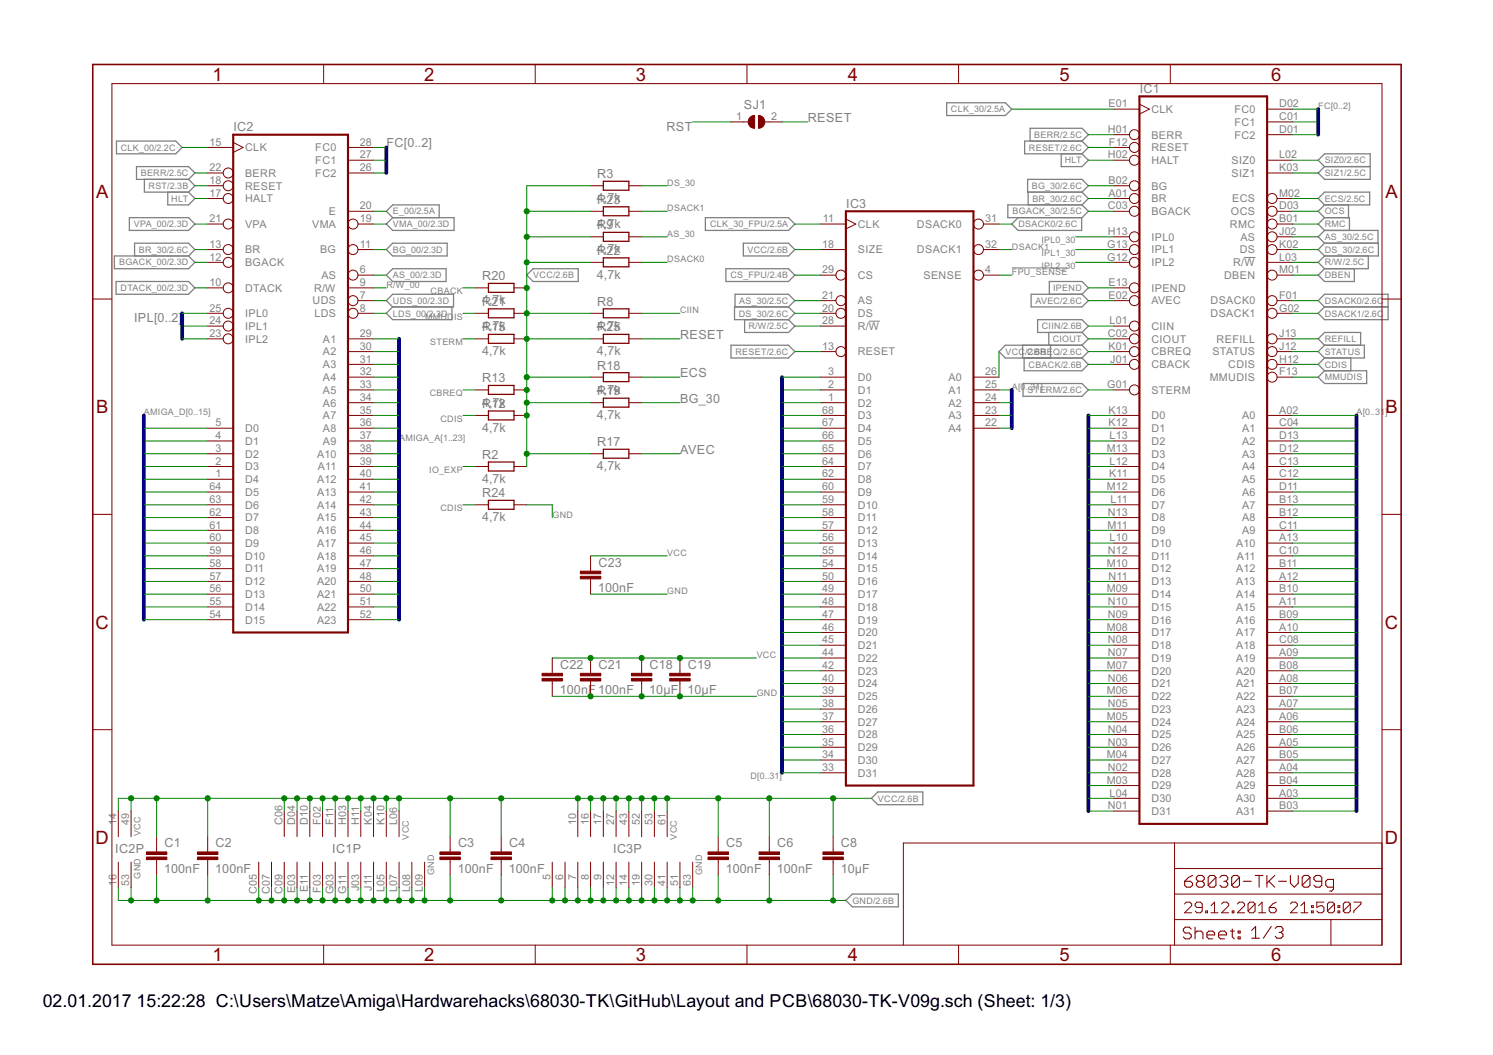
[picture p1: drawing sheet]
<svg xmlns="http://www.w3.org/2000/svg" width="297mm" height="210mm" viewBox="0 0 297 210" stroke-linecap="round" stroke-linejoin="round" font-family="sans-serif">
<defs><g id="words">
<g font-size="4.1" fill="#800000">
<text x="42.3" y="16">1</text>
<text x="84.4" y="16">2</text>
<text x="126.5" y="16">3</text>
<text x="168.6" y="16">4</text>
<text x="210.8" y="16">5</text>
<text x="252.9" y="16">6</text>
<text x="19.1" y="39.4">A</text>
<text x="275.6" y="39.4">A</text>
<text x="19.1" y="82.2">B</text>
<text x="275.6" y="82.2">B</text>
<text x="19" y="125.1">C</text>
<text x="275.5" y="125.1">C</text>
<text x="19" y="167.9">D</text>
<text x="275.5" y="167.9">D</text>
<text x="42.3" y="191.2">1</text>
<text x="84.4" y="191.2">2</text>
<text x="126.5" y="191.2">3</text>
<text x="168.6" y="191.2">4</text>
<text x="210.8" y="191.2">5</text>
<text x="252.9" y="191.2">6</text>
</g>
<g font-size="4">
<text x="8.5" y="200.4">02.01.2017</text>
<text x="27.2" y="200.4">15:22:28 C:\Users\Matze\Amiga\Hardwarehacks\68030-TK\GitHub\Layout and PCB\68030-TK-V09g.sch (Sheet: 1/3)</text>
</g>
<g font-size="2.8" fill="#808080">
<text x="148" y="21.7">SJ1</text>
<text x="226.7" y="18.5">IC1</text>
<text x="46.4" y="26.2">IC2</text>
<text x="76.9" y="29.3">FC[0..2]</text>
<text x="132.6" y="26">RST</text>
<text x="160.7" y="24.3">RESET</text>
<text x="118.8" y="35.5">R3</text>
<text x="118.8" y="40.3">4,7k</text>
<text x="118.8" y="40.5">R23</text>
<text x="168.3" y="41.4">IC3</text>
<text x="118.8" y="45.3">4,7k</text>
<text x="118.8" y="45.6">R9</text>
<text x="118.8" y="50.4">4,7k</text>
<text x="118.8" y="50.7">R22</text>
<text x="96" y="55.8">R20</text>
<text x="118.8" y="55.5">4,7k</text>
<text x="26.7" y="64.1">IPL[0..2]</text>
<text x="95.9" y="60.6">4,7k</text>
<text x="95.9" y="65.6">4,7k</text>
<text x="96" y="65.9">R15</text>
<text x="96" y="60.8">R21</text>
<text x="118.8" y="65.6">4,7k</text>
<text x="118.8" y="60.8">R8</text>
<text x="118.8" y="65.9">R25</text>
<text x="95.9" y="70.7">4,7k</text>
<text x="118.8" y="70.7">4,7k</text>
<text x="135.3" y="67.4">RESET</text>
<text x="96" y="76.1">R13</text>
<text x="118.8" y="73.5">R18</text>
<text x="135.3" y="75">ECS</text>
<text x="95.9" y="80.9">4,7k</text>
<text x="96" y="81.2">R12</text>
<text x="118.8" y="78.3">4,7k</text>
<text x="118.8" y="83.4">4,7k</text>
<text x="118.8" y="78.6">R19</text>
<text x="135.3" y="80.1">BG_30</text>
<text x="95.9" y="86">4,7k</text>
<text x="118.8" y="88.8">R17</text>
<text x="96" y="91.3">R2</text>
<text x="118.8" y="93.6">4,7k</text>
<text x="135.3" y="90.3">AVEC</text>
<text x="95.9" y="96.1">4,7k</text>
<text x="96" y="98.9">R24</text>
<text x="95.9" y="103.7">4,7k</text>
<text x="119.1" y="112.8">C23</text>
<text x="119" y="117.8">100nF</text>
<text x="111.4" y="133.1">C22</text>
<text x="119.1" y="133.1">C21</text>
<text x="129.2" y="133.1">C18</text>
<text x="136.8" y="133.1">C19</text>
<text x="111.4" y="138.1">100nF100nF</text>
<text x="129.2" y="138.1">10µF</text>
<text x="136.8" y="138.1">10µF</text>
<text x="22.9" y="169.6">IC2P</text>
<text x="32.7" y="173.7">100nF</text>
<text x="32.7" y="168.6">C1</text>
<text x="42.8" y="173.7">100nF</text>
<text x="42.9" y="168.6">C2</text>
<text x="66.1" y="169.6">IC1P</text>
<text x="91.1" y="173.7">100nF</text>
<text x="91.1" y="168.6">C3</text>
<text x="101.2" y="173.7">100nF</text>
<text x="101.3" y="168.6">C4</text>
<text x="122" y="169.6">IC3P</text>
<text x="144.4" y="173.7">100nF</text>
<text x="144.5" y="168.6">C5</text>
<text x="154.6" y="173.7">100nF</text>
<text x="154.6" y="168.6">C6</text>
<text x="167.3" y="173.7">10µF</text>
<text x="167.3" y="168.6">C8</text>
</g>
<g font-size="2.4" fill="#808080">
<text x="146.4" y="23.9">1</text>
<text x="153.4" y="23.9">2</text>
<text x="220.5" y="21.4">E01</text>
<text x="229.1" y="22.5">CLK</text>
<text x="245.6" y="22.5">FC0</text>
<text x="254.5" y="21.4">D02</text>
<text x="254.5" y="23.9">C01</text>
<text x="41.7" y="29">15</text>
<text x="71.6" y="29">28</text>
<text x="220.4" y="26.4">H01</text>
<text x="220.6" y="29">F12</text>
<text x="229.1" y="27.6">BERR</text>
<text x="245.6" y="25">FC1</text>
<text x="245.6" y="27.6">FC2</text>
<text x="254.5" y="26.4">D01</text>
<text x="41.7" y="34.1">22</text>
<text x="48.8" y="30.1">CLK</text>
<text x="48.8" y="35.2">BERR</text>
<text x="62.7" y="30.1">FC0</text>
<text x="62.7" y="32.6">FC1</text>
<text x="62.7" y="35.2">FC2</text>
<text x="71.6" y="31.5">27</text>
<text x="71.6" y="34.1">26</text>
<text x="220.4" y="31.5">H02</text>
<text x="229.1" y="30.1">RESET</text>
<text x="229.1" y="32.6">HALT</text>
<text x="245" y="32.6">SIZ0</text>
<text x="245" y="35.2">SIZ1</text>
<text x="254.5" y="31.5">L02</text>
<text x="254.5" y="34.1">K03</text>
<text x="41.7" y="36.6">18</text>
<text x="41.7" y="39.1">17</text>
<text x="48.8" y="37.7">RESET</text>
<text x="48.8" y="40.3">HALT</text>
<text x="71.6" y="41.7">20</text>
<text x="220.4" y="41.7">C03</text>
<text x="220.5" y="39.1">A01</text>
<text x="220.5" y="36.6">B02</text>
<text x="229.1" y="40.3">BR</text>
<text x="229.1" y="37.7">BG</text>
<text x="245.2" y="40.3">ECS</text>
<text x="254.5" y="41.7">D03</text>
<text x="254.5" y="39.1">M02</text>
<text x="41.7" y="44.2">21</text>
<text x="48.8" y="45.3">VPA</text>
<text x="62.1" y="45.3">VMA</text>
<text x="65.4" y="42.8">E</text>
<text x="71.6" y="44.2">19</text>
<text x="163.7" y="44.2">11</text>
<text x="170.7" y="45.3">CLK</text>
<text x="182.4" y="45.3">DSACK0</text>
<text x="196" y="44.2">31</text>
<text x="220.4" y="46.8">H13</text>
<text x="229.1" y="42.8">BGACK</text>
<text x="229.1" y="47.9">IPL0</text>
<text x="244.7" y="45.3">RMC</text>
<text x="244.9" y="42.8">OCS</text>
<text x="246.8" y="47.9">AS</text>
<text x="254.5" y="44.2">B01</text>
<text x="254.5" y="46.8">J02</text>
<text x="41.7" y="49.3">13</text>
<text x="41.7" y="51.8">12</text>
<text x="48.8" y="50.4">BR</text>
<text x="48.8" y="53">BGACK</text>
<text x="63.7" y="50.4">BG</text>
<text x="71.6" y="49.3">11</text>
<text x="163.6" y="49.3">18</text>
<text x="170.7" y="50.4">SIZE</text>
<text x="182.4" y="50.4">DSACK1</text>
<text x="196" y="49.3">32</text>
<text x="220.3" y="49.3">G13</text>
<text x="220.3" y="51.8">G12</text>
<text x="229.1" y="50.4">IPL1</text>
<text x="229.1" y="53">IPL2</text>
<text x="245.3" y="53">R/W</text>
<text x="246.7" y="50.4">DS</text>
<text x="254.5" y="51.8">L03</text>
<text x="254.5" y="49.3">K02</text>
<text x="41.7" y="56.9">10</text>
<text x="48.8" y="58">DTACK</text>
<text x="62.5" y="58">R/W</text>
<text x="63.9" y="55.5">AS</text>
<text x="71.6" y="54.4">6</text>
<text x="71.6" y="56.9">9</text>
<text x="71.6" y="59.5">7</text>
<text x="163.6" y="59.5">21</text>
<text x="163.6" y="54.4">29</text>
<text x="170.7" y="55.5">CS</text>
<text x="183.7" y="55.5">SENSE</text>
<text x="196" y="54.4">4</text>
<text x="220.5" y="59.5">E02</text>
<text x="220.5" y="56.9">E13</text>
<text x="229.1" y="58">IPEND</text>
<text x="243.5" y="55.5">DBEN</text>
<text x="254.5" y="54.4">M01</text>
<text x="254.5" y="59.5">F01</text>
<text x="41.7" y="62">25</text>
<text x="41.7" y="64.5">24</text>
<text x="48.8" y="63.1">IPL0</text>
<text x="48.8" y="65.6">IPL1</text>
<text x="62.2" y="60.6">UDS</text>
<text x="62.5" y="63.1">LDS</text>
<text x="71.6" y="62">8</text>
<text x="163.6" y="64.5">28</text>
<text x="163.6" y="62">20</text>
<text x="170.7" y="65.6">R/W</text>
<text x="170.7" y="60.6">AS</text>
<text x="170.7" y="63.1">DS</text>
<text x="220.8" y="64.5">L01</text>
<text x="229.1" y="60.6">AVEC</text>
<text x="229.1" y="65.6">CIIN</text>
<text x="240.8" y="60.6">DSACK0</text>
<text x="240.8" y="63.1">DSACK1</text>
<text x="254.5" y="62">G02</text>
<text x="41.7" y="67.1">23</text>
<text x="48.8" y="68.2">IPL2</text>
<text x="64.3" y="68.2">A1</text>
<text x="64.3" y="70.7">A2</text>
<text x="71.6" y="67.1">29</text>
<text x="71.6" y="69.6">30</text>
<text x="163.6" y="69.6">13</text>
<text x="170.7" y="70.7">RESET</text>
<text x="220.4" y="67.1">C02</text>
<text x="220.5" y="69.6">K01</text>
<text x="229.1" y="68.2">CIOUT</text>
<text x="229.1" y="70.7">CBREQ</text>
<text x="241.2" y="70.7">STATUS</text>
<text x="242" y="68.2">REFILL</text>
<text x="254.5" y="67.1">J13</text>
<text x="254.5" y="69.6">J12</text>
<text x="64.3" y="73.3">A3</text>
<text x="64.3" y="75.8">A4</text>
<text x="71.6" y="72.1">31</text>
<text x="71.6" y="74.7">32</text>
<text x="71.6" y="77.2">33</text>
<text x="164.8" y="74.7">3</text>
<text x="164.8" y="77.2">2</text>
<text x="170.7" y="75.8">D0</text>
<text x="188.7" y="75.8">A0</text>
<text x="196" y="77.2">25</text>
<text x="196" y="74.7">26</text>
<text x="220.3" y="77.2">G01</text>
<text x="220.9" y="72.1">J01</text>
<text x="229.1" y="73.3">CBACK</text>
<text x="240.7" y="75.8">MMUDIS</text>
<text x="244.4" y="73.3">CDIS</text>
<text x="254.5" y="72.1">H12</text>
<text x="254.5" y="74.7">F13</text>
<text x="64.3" y="78.3">A5</text>
<text x="64.3" y="80.9">A6</text>
<text x="64.3" y="83.4">A7</text>
<text x="71.6" y="79.8">34</text>
<text x="71.6" y="82.3">35</text>
<text x="163.6" y="82.3">68</text>
<text x="164.8" y="79.8">1</text>
<text x="170.7" y="78.3">D1</text>
<text x="170.7" y="80.9">D2</text>
<text x="170.7" y="83.4">D3</text>
<text x="188.7" y="78.3">A1</text>
<text x="188.7" y="80.9">A2</text>
<text x="188.7" y="83.4">A3</text>
<text x="196" y="79.8">24</text>
<text x="196" y="82.3">23</text>
<text x="220.5" y="82.3">K13</text>
<text x="229.1" y="83.4">D0</text>
<text x="229.1" y="78.3">STERM</text>
<text x="247.1" y="83.4">A0</text>
<text x="254.5" y="82.3">A02</text>
<text x="42.9" y="84.8">5</text>
<text x="42.9" y="87.4">4</text>
<text x="42.9" y="89.9">3</text>
<text x="48.8" y="86">D0</text>
<text x="48.8" y="88.5">D1</text>
<text x="64.3" y="88.5">A9</text>
<text x="64.3" y="86">A8</text>
<text x="71.6" y="87.4">37</text>
<text x="71.6" y="84.8">36</text>
<text x="71.6" y="89.9">38</text>
<text x="163.6" y="84.8">67</text>
<text x="163.6" y="87.4">66</text>
<text x="163.6" y="89.9">65</text>
<text x="170.7" y="86">D4</text>
<text x="170.7" y="88.5">D5</text>
<text x="188.7" y="86">A4</text>
<text x="196" y="84.8">22</text>
<text x="220.2" y="89.9">M13</text>
<text x="220.5" y="84.8">K12</text>
<text x="220.8" y="87.4">L13</text>
<text x="229.1" y="86">D1</text>
<text x="229.1" y="88.5">D2</text>
<text x="247.1" y="86">A1</text>
<text x="247.1" y="88.5">A2</text>
<text x="254.5" y="84.8">C04</text>
<text x="254.5" y="87.4">D13</text>
<text x="254.5" y="89.9">D12</text>
<text x="42.9" y="92.5">2</text>
<text x="42.9" y="95">1</text>
<text x="48.8" y="91">D2</text>
<text x="48.8" y="93.6">D3</text>
<text x="63.1" y="91">A10</text>
<text x="63.2" y="93.6">A11</text>
<text x="71.6" y="92.5">39</text>
<text x="71.6" y="95">40</text>
<text x="163.6" y="92.5">64</text>
<text x="163.6" y="95">62</text>
<text x="170.7" y="91">D6</text>
<text x="170.7" y="93.6">D7</text>
<text x="220.7" y="95">K11</text>
<text x="220.8" y="92.5">L12</text>
<text x="229.1" y="91">D3</text>
<text x="229.1" y="93.6">D4</text>
<text x="247.1" y="91">A3</text>
<text x="247.1" y="93.6">A4</text>
<text x="254.5" y="92.5">C13</text>
<text x="254.5" y="95">C12</text>
<text x="41.7" y="97.5">64</text>
<text x="41.7" y="100.1">63</text>
<text x="48.8" y="96.1">D4</text>
<text x="48.8" y="98.7">D5</text>
<text x="48.8" y="101.2">D6</text>
<text x="63.1" y="96.1">A12</text>
<text x="63.1" y="98.7">A13</text>
<text x="63.1" y="101.2">A14</text>
<text x="71.6" y="97.5">41</text>
<text x="71.6" y="100.1">42</text>
<text x="163.6" y="97.5">60</text>
<text x="163.6" y="100.1">59</text>
<text x="170.7" y="96.1">D8</text>
<text x="170.7" y="98.7">D9</text>
<text x="170.7" y="101.2">D10</text>
<text x="220.2" y="97.5">M12</text>
<text x="220.9" y="100.1">L11</text>
<text x="229.1" y="96.1">D5</text>
<text x="229.1" y="98.7">D6</text>
<text x="229.1" y="101.2">D7</text>
<text x="247.1" y="96.1">A5</text>
<text x="247.1" y="98.7">A6</text>
<text x="247.1" y="101.2">A7</text>
<text x="254.5" y="97.5">D11</text>
<text x="254.5" y="100.1">B13</text>
<text x="41.7" y="102.6">62</text>
<text x="41.7" y="105.2">61</text>
<text x="41.7" y="107.7">60</text>
<text x="48.8" y="103.7">D7</text>
<text x="48.8" y="106.3">D8</text>
<text x="63.1" y="103.7">A15</text>
<text x="63.1" y="106.3">A16</text>
<text x="71.6" y="102.6">43</text>
<text x="71.6" y="105.2">44</text>
<text x="71.6" y="107.7">45</text>
<text x="163.6" y="102.6">58</text>
<text x="163.6" y="105.2">57</text>
<text x="163.6" y="107.7">56</text>
<text x="170.7" y="103.7">D11</text>
<text x="170.7" y="106.3">D12</text>
<text x="220.3" y="105.2">M11</text>
<text x="220.4" y="102.6">N13</text>
<text x="220.8" y="107.7">L10</text>
<text x="229.1" y="103.7">D8</text>
<text x="229.1" y="106.3">D9</text>
<text x="247.1" y="106.3">A9</text>
<text x="247.1" y="103.7">A8</text>
<text x="254.5" y="105.2">C11</text>
<text x="254.5" y="102.6">B12</text>
<text x="254.5" y="107.7">A13</text>
<text x="41.7" y="110.2">59</text>
<text x="41.7" y="112.8">58</text>
<text x="48.8" y="108.8">D9</text>
<text x="48.8" y="111.4">D10</text>
<text x="48.8" y="113.9">D11</text>
<text x="63.1" y="108.8">A17</text>
<text x="63.1" y="111.4">A18</text>
<text x="63.1" y="113.9">A19</text>
<text x="71.6" y="110.2">46</text>
<text x="71.6" y="112.8">47</text>
<text x="163.6" y="110.2">55</text>
<text x="163.6" y="112.8">54</text>
<text x="170.7" y="108.8">D13</text>
<text x="170.7" y="111.4">D14</text>
<text x="170.7" y="113.9">D15</text>
<text x="220.2" y="112.8">M10</text>
<text x="220.4" y="110.2">N12</text>
<text x="229.1" y="108.8">D10</text>
<text x="229.1" y="111.4">D11</text>
<text x="229.1" y="113.9">D12</text>
<text x="245.9" y="108.8">A10</text>
<text x="245.9" y="113.9">A12</text>
<text x="246.1" y="111.4">A11</text>
<text x="254.5" y="110.2">C10</text>
<text x="254.5" y="112.8">B11</text>
<text x="41.7" y="115.3">57</text>
<text x="41.7" y="117.9">56</text>
<text x="48.8" y="116.4">D12</text>
<text x="48.8" y="119">D13</text>
<text x="63.1" y="116.4">A20</text>
<text x="63.1" y="119">A21</text>
<text x="71.6" y="115.3">48</text>
<text x="71.6" y="117.9">50</text>
<text x="163.6" y="115.3">50</text>
<text x="163.6" y="117.9">49</text>
<text x="170.7" y="116.4">D16</text>
<text x="170.7" y="119">D17</text>
<text x="220.2" y="117.9">M09</text>
<text x="220.5" y="115.3">N11</text>
<text x="229.1" y="116.4">D13</text>
<text x="229.1" y="119">D14</text>
<text x="245.9" y="116.4">A13</text>
<text x="245.9" y="119">A14</text>
<text x="254.5" y="115.3">A12</text>
<text x="254.5" y="117.9">B10</text>
<text x="41.7" y="120.4">55</text>
<text x="41.7" y="122.9">54</text>
<text x="48.8" y="121.5">D14</text>
<text x="48.8" y="124.1">D15</text>
<text x="63.1" y="121.5">A22</text>
<text x="63.1" y="124.1">A23</text>
<text x="71.6" y="120.4">51</text>
<text x="71.6" y="122.9">52</text>
<text x="163.6" y="120.4">48</text>
<text x="163.6" y="122.9">47</text>
<text x="163.6" y="125.5">46</text>
<text x="170.7" y="121.5">D18</text>
<text x="170.7" y="124.1">D19</text>
<text x="220.2" y="125.5">M08</text>
<text x="220.4" y="120.4">N10</text>
<text x="220.4" y="122.9">N09</text>
<text x="229.1" y="121.5">D15</text>
<text x="229.1" y="124.1">D16</text>
<text x="245.9" y="121.5">A15</text>
<text x="245.9" y="124.1">A16</text>
<text x="254.5" y="120.4">A11</text>
<text x="254.5" y="122.9">B09</text>
<text x="254.5" y="125.5">A10</text>
<text x="163.6" y="128">45</text>
<text x="163.6" y="130.6">44</text>
<text x="170.7" y="126.6">D20</text>
<text x="170.7" y="129.1">D21</text>
<text x="170.7" y="131.7">D22</text>
<text x="220.4" y="128">N08</text>
<text x="220.4" y="130.6">N07</text>
<text x="229.1" y="126.6">D17</text>
<text x="229.1" y="129.1">D18</text>
<text x="229.1" y="131.7">D19</text>
<text x="245.9" y="126.6">A17</text>
<text x="245.9" y="129.1">A18</text>
<text x="245.9" y="131.7">A19</text>
<text x="254.5" y="128">C08</text>
<text x="254.5" y="130.6">A09</text>
<text x="163.6" y="133.1">42</text>
<text x="163.6" y="135.6">40</text>
<text x="170.7" y="134.2">D23</text>
<text x="170.7" y="136.7">D24</text>
<text x="220.2" y="133.1">M07</text>
<text x="220.4" y="135.6">N06</text>
<text x="229.1" y="134.2">D20</text>
<text x="229.1" y="136.7">D21</text>
<text x="245.9" y="134.2">A20</text>
<text x="245.9" y="136.7">A21</text>
<text x="254.5" y="133.1">B08</text>
<text x="254.5" y="135.6">A08</text>
<text x="163.6" y="138.2">39</text>
<text x="163.6" y="140.7">38</text>
<text x="163.6" y="143.2">37</text>
<text x="170.7" y="139.3">D25</text>
<text x="170.7" y="141.8">D26</text>
<text x="220.2" y="138.2">M06</text>
<text x="220.2" y="143.2">M05</text>
<text x="220.4" y="140.7">N05</text>
<text x="229.1" y="139.3">D22</text>
<text x="229.1" y="141.8">D23</text>
<text x="245.9" y="139.3">A22</text>
<text x="245.9" y="141.8">A23</text>
<text x="254.5" y="138.2">B07</text>
<text x="254.5" y="140.7">A07</text>
<text x="254.5" y="143.2">A06</text>
<text x="163.6" y="145.8">36</text>
<text x="163.6" y="148.3">35</text>
<text x="170.7" y="144.4">D27</text>
<text x="170.7" y="146.9">D28</text>
<text x="170.7" y="149.4">D29</text>
<text x="220.4" y="145.8">N04</text>
<text x="220.4" y="148.3">N03</text>
<text x="229.1" y="144.4">D24</text>
<text x="229.1" y="146.9">D25</text>
<text x="229.1" y="149.4">D26</text>
<text x="245.9" y="144.4">A24</text>
<text x="245.9" y="146.9">A25</text>
<text x="245.9" y="149.4">A26</text>
<text x="254.5" y="145.8">B06</text>
<text x="254.5" y="148.3">A05</text>
<text x="163.6" y="150.9">34</text>
<text x="163.6" y="153.4">33</text>
<text x="170.7" y="152">D30</text>
<text x="170.7" y="154.5">D31</text>
<text x="220.2" y="150.9">M04</text>
<text x="220.2" y="155.9">M03</text>
<text x="220.4" y="153.4">N02</text>
<text x="229.1" y="152">D27</text>
<text x="229.1" y="154.5">D28</text>
<text x="245.9" y="152">A27</text>
<text x="245.9" y="154.5">A28</text>
<text x="254.5" y="150.9">B05</text>
<text x="254.5" y="153.4">A04</text>
<text x="254.5" y="155.9">B04</text>
<text x="220.4" y="161">N01</text>
<text x="220.8" y="158.5">L04</text>
<text x="229.1" y="157.1">D29</text>
<text x="229.1" y="159.6">D30</text>
<text x="245.9" y="157.1">A29</text>
<text x="245.9" y="159.6">A30</text>
<text x="254.5" y="158.5">A03</text>
<text x="254.5" y="161">B03</text>
<text x="23.2" y="164.1" transform="rotate(-90 23.2 164.1)">14</text>
<text x="25.7" y="164.1" transform="rotate(-90 25.7 164.1)">49</text>
<text x="56.2" y="164.1" transform="rotate(-90 56.2 164.1)">C06</text>
<text x="58.7" y="164.1" transform="rotate(-90 58.7 164.1)">D04</text>
<text x="61.3" y="164.1" transform="rotate(-90 61.3 164.1)">D10</text>
<text x="63.8" y="164.1" transform="rotate(-90 63.8 164.1)">F02</text>
<text x="66.4" y="164.1" transform="rotate(-90 66.4 164.1)">F11</text>
<text x="68.9" y="164.1" transform="rotate(-90 68.9 164.1)">H03</text>
<text x="71.4" y="164.1" transform="rotate(-90 71.4 164.1)">H11</text>
<text x="74" y="164.1" transform="rotate(-90 74 164.1)">K04</text>
<text x="76.5" y="164.1" transform="rotate(-90 76.5 164.1)">K10</text>
<text x="79" y="164.1" transform="rotate(-90 79 164.1)">L06</text>
<text x="114.6" y="164.1" transform="rotate(-90 114.6 164.1)">10</text>
<text x="117.1" y="164.1" transform="rotate(-90 117.1 164.1)">16</text>
<text x="119.7" y="164.1" transform="rotate(-90 119.7 164.1)">17</text>
<text x="122.2" y="164.1" transform="rotate(-90 122.2 164.1)">27</text>
<text x="124.8" y="164.1" transform="rotate(-90 124.8 164.1)">43</text>
<text x="127.3" y="164.1" transform="rotate(-90 127.3 164.1)">52</text>
<text x="129.8" y="164.1" transform="rotate(-90 129.8 164.1)">53</text>
<text x="132.4" y="164.1" transform="rotate(-90 132.4 164.1)">61</text>
<text x="229.1" y="162.1">D31</text>
<text x="245.9" y="162.1">A31</text>
<text x="23.2" y="176.2" transform="rotate(-90 23.2 176.2)">16</text>
<text x="25.7" y="176.2" transform="rotate(-90 25.7 176.2)">53</text>
<text x="51.1" y="177.8" transform="rotate(-90 51.1 177.8)">C05</text>
<text x="53.7" y="177.8" transform="rotate(-90 53.7 177.8)">C07</text>
<text x="56.2" y="177.8" transform="rotate(-90 56.2 177.8)">C09</text>
<text x="58.7" y="177.7" transform="rotate(-90 58.7 177.7)">E03</text>
<text x="61.3" y="177.6" transform="rotate(-90 61.3 177.6)">E11</text>
<text x="63.8" y="177.6" transform="rotate(-90 63.8 177.6)">F03</text>
<text x="66.4" y="178" transform="rotate(-90 66.4 178)">G03</text>
<text x="68.9" y="177.8" transform="rotate(-90 68.9 177.8)">G11</text>
<text x="71.4" y="177.4" transform="rotate(-90 71.4 177.4)">J03</text>
<text x="74" y="177.2" transform="rotate(-90 74 177.2)">J11</text>
<text x="76.5" y="177.5" transform="rotate(-90 76.5 177.5)">L05</text>
<text x="79" y="177.5" transform="rotate(-90 79 177.5)">L07</text>
<text x="81.6" y="177.5" transform="rotate(-90 81.6 177.5)">L08</text>
<text x="84.1" y="177.5" transform="rotate(-90 84.1 177.5)">L09</text>
<text x="109.5" y="175.1" transform="rotate(-90 109.5 175.1)">5</text>
<text x="112.1" y="175.1" transform="rotate(-90 112.1 175.1)">6</text>
<text x="114.6" y="175.1" transform="rotate(-90 114.6 175.1)">7</text>
<text x="117.1" y="175.1" transform="rotate(-90 117.1 175.1)">8</text>
<text x="119.7" y="175.1" transform="rotate(-90 119.7 175.1)">9</text>
<text x="122.2" y="176.2" transform="rotate(-90 122.2 176.2)">12</text>
<text x="124.8" y="176.2" transform="rotate(-90 124.8 176.2)">14</text>
<text x="127.3" y="176.2" transform="rotate(-90 127.3 176.2)">19</text>
<text x="129.8" y="176.2" transform="rotate(-90 129.8 176.2)">30</text>
<text x="132.4" y="176.2" transform="rotate(-90 132.4 176.2)">41</text>
<text x="134.9" y="176.2" transform="rotate(-90 134.9 176.2)">51</text>
<text x="137.5" y="176.2" transform="rotate(-90 137.5 176.2)">63</text>
</g>
<g font-size="2" fill="#808080">
<text x="189.2" y="22.4">CLK_30/2.5A</text>
<text x="262.3" y="21.7">FC[0..2]</text>
<text x="24" y="30">CLK_00/2.2C</text>
<text x="204.7" y="30">RESET/2.6C</text>
<text x="205.8" y="27.4">BERR/2.5C</text>
<text x="28" y="35">BERR/2.5C</text>
<text x="211.9" y="32.5">HLT</text>
<text x="263.6" y="32.5">SIZ0/2.6C</text>
<text x="263.6" y="35">SIZ1/2.5C</text>
<text x="29.6" y="37.6">RST/2.3B</text>
<text x="34.1" y="40.1">HLT</text>
<text x="132.8" y="37">DS_30</text>
<text x="205.3" y="37.6">BG_30/2.6C</text>
<text x="205.4" y="40.1">BR_30/2.6C</text>
<text x="263.6" y="40.1">ECS/2.5C</text>
<text x="26.6" y="45.2">VPA_00/2.3D</text>
<text x="78.2" y="42.7">E_00/2.5A</text>
<text x="78.2" y="45.2">VMA_00/2.3D</text>
<text x="132.8" y="42">DSACK1</text>
<text x="132.8" y="47.1">AS_30</text>
<text x="141.3" y="45.2">CLK_30_FPU/2.5A</text>
<text x="201.5" y="42.7">BGACK_30/2.5C</text>
<text x="202.6" y="45.2">DSACK0/2.6C</text>
<text x="263.6" y="42.7">OCS</text>
<text x="263.6" y="45.2">RMC</text>
<text x="263.6" y="47.7">AS_30/2.5C</text>
<text x="23.7" y="52.8">BGACK_00/2.3D</text>
<text x="27.6" y="50.3">BR_30/2.6C</text>
<text x="78.2" y="50.3">BG_00/2.3D</text>
<text x="132.8" y="52.2">DSACK0</text>
<text x="148.7" y="50.3">VCC/2.6B</text>
<text x="201.3" y="49.6">DSACK1</text>
<text x="207.2" y="48.4">IPL0_30</text>
<text x="207.2" y="50.9">IPL1_30</text>
<text x="207.2" y="53.5">IPL2_30</text>
<text x="263.6" y="52.8">R/W/2.5C</text>
<text x="263.6" y="50.3">DS_30/2.6C</text>
<text x="24" y="57.9">DTACK_00/2.3D</text>
<text x="76.9" y="57.3">R/W_00</text>
<text x="78.2" y="55.4">AS_00/2.3D</text>
<text x="85.7" y="58.5">CBACK</text>
<text x="106.1" y="55.4">VCC/2.6B</text>
<text x="145.3" y="55.4">CS_FPU/2.4B</text>
<text x="201.3" y="54.7">FPU_SENSE</text>
<text x="209.5" y="57.9">IPEND</text>
<text x="263.6" y="55.4">DBEN</text>
<text x="78.2" y="60.4">UDS_00/2.3D</text>
<text x="78.2" y="63">LDS_00/2.3D</text>
<text x="84.6" y="63.6">MMUDIS</text>
<text x="135.3" y="62.3">CIIN</text>
<text x="147" y="63">DS_30/2.6C</text>
<text x="147.1" y="60.4">AS_30/2.5C</text>
<text x="148.9" y="65.5">R/W/2.5C</text>
<text x="206" y="60.4">AVEC/2.6C</text>
<text x="207.3" y="65.5">CIIN/2.6B</text>
<text x="263.6" y="63">DSACK1/2.6C</text>
<text x="263.6" y="60.4">DSACK0/2.6C</text>
<text x="85.6" y="68.7">STERM</text>
<text x="146.3" y="70.6">RESET/2.6C</text>
<text x="200.1" y="70.6">VCC</text>
<text x="204" y="70.6">/CBB</text>
<text x="204.5" y="70.6">2.6RE</text>
<text x="209.4" y="68.1">CIOUT</text>
<text x="209.5" y="70.6">Q/2.6C</text>
<text x="263.6" y="70.6">STATUS</text>
<text x="263.6" y="68.1">REFILL</text>
<text x="201.3" y="77.6">A[0</text>
<text x="204" y="77.6">..31]</text>
<text x="204.6" y="73.1">CBACK/2.6B</text>
<text x="263.6" y="75.7">MMUDIS</text>
<text x="263.6" y="73.1">CDIS</text>
<text x="28.6" y="82.7">AMIGA_D[0..15]</text>
<text x="85.5" y="78.9">CBREQ</text>
<text x="87.6" y="83.9">CDIS</text>
<text x="204.4" y="78.2">STERM/2.6C</text>
<text x="269.9" y="82.7">A[0..31]</text>
<text x="79.4" y="87.7">AMIGA_A[1..23]</text>
<text x="85.4" y="94.1">IO_EXP</text>
<text x="87.6" y="101.7">CDIS</text>
<text x="109.9" y="103">GND</text>
<text x="132.8" y="110.6">VCC</text>
<text x="132.8" y="118.2">GND</text>
<text x="150.5" y="130.9">VCC</text>
<text x="150.5" y="138.5">GND</text>
<text x="149.3" y="155">D[0..31]</text>
<text x="174.7" y="159.5">VCC/2.6B</text>
<text x="28" y="166.4" transform="rotate(-90 28 166.4)">VCC</text>
<text x="81.3" y="167.1" transform="rotate(-90 81.3 167.1)">VCC</text>
<text x="134.6" y="167.1" transform="rotate(-90 134.6 167.1)">VCC</text>
<text x="28" y="174.8" transform="rotate(-90 28 174.8)">GND</text>
<text x="86.4" y="174" transform="rotate(-90 86.4 174)">GND</text>
<text x="139.7" y="174" transform="rotate(-90 139.7 174)">GND</text>
<text x="169.6" y="179.8">GND/2.6B</text>
</g>
</g></defs>
<path d="M201.3 53.3h11.1M247.5 51.2h2.3M172.8 63.9h2.3" fill="none" stroke="#808080" stroke-width=".2"/>
<g fill="none" stroke="#808080" stroke-width=".25">
<path d="M23.2 28.1h11.8l1.2 1.2-1.2 1.3h-11.8zM27.2 33.1h10.3l1.3 1.3-1.3 1.3h-10.3zM28.7 35.7v2.5h8.8M33.4 38.2v2.6h4.1l1.3-1.3-1.3-1.3M37.5 35.7l1.3 1.3-1.3 1.2M188.3 20.4h11.7l1.3 1.3-1.3 1.3h-11.7zM204.4 35.7h10.9l1.2 1.3-1.2 1.2h-10.9zM204.6 38.2v2.6M204.9 28.1v-2.6h10.4l1.2 1.3-1.2 1.3M211.1 30.6v2.5h4.2l1.2-1.2-1.2-1.3M215.3 28.1h-11.4v2.5h11.4M215.3 28.1l1.2 1.2-1.2 1.3"/>
<path d="M215.3 38.2l1.2 1.3-1.2 1.3M262.3 39.5l1.2-1.3h9v2.6h-9zM262.3 31.9l1.2-1.3h9.1v5.1h-9.1l-1.2-1.3 1.2-1.3zM263.5 33.1h9.1M22.8 50.9h14.7l1.3 1.3-1.3 1.3h-14.7zM23.1 56h14.4l1.3 1.3-1.3 1.2h-14.4zM25.7 43.3h11.8l1.3 1.3-1.3 1.2h-11.8zM26.8 50.9v-2.5h10.7l1.3 1.3-1.3 1.2M76.9 49.7l1.2-1.3h10.9v2.5h-10.9zM76.9 54.7l1.2-1.2h10.7v2.5h-10.7zM76.9 59.8l1.2-1.3h12.1v2.6h-12.1zM78.1 43.3l-1.2-1.3 1.2-1.2h9.3v2.5"/>
<path d="M78.1 43.3h12.2v2.5h-12.2l-1.2-1.2zM106.1 53.5h8.9v2.5h-8.9l-1.3-1.3zM140.3 43.3h16.6l1.2 1.3-1.2 1.2h-16.6zM144.4 53.5h12.5l1.2 1.2-1.2 1.3h-12.5zM147.9 48.4h9l1.2 1.3-1.2 1.2h-9zM200.5 40.8h14.8l1.2 1.2-1.2 1.3h-14.8zM202.6 43.3l-1.3 1.3 1.3 1.2h12.6v-2.5M205.1 58.5h10.2l1.2 1.3-1.2 1.3h-10.2zM208.8 58.5v-2.5h6.5l1.2 1.3-1.2 1.2M262.3 59.8l1.2-1.3h12.7v5.1h-12.7l-1.2-1.3 1.2-1.2zM263.5 43.3h5v2.5M263.5 45.8h10.7v2.6"/>
<path d="M263.5 48.4h10.7v2.5h-10.7M263.5 53.5l-1.2 1.2 1.2 1.3h6v-2.5M263.5 50.9l-1.2 1.3 1.2 1.3M263.5 40.8l-1.2 1.2 1.2 1.3M263.5 43.3l-1.2 1.3 1.2 1.2M263.5 45.8l-1.2 1.3 1.2 1.3M263.5 48.4l-1.2 1.3 1.2 1.2M268.3 40.8v2.5M272.2 50.9v2.6h-8.7M78.1 61.1l-1.2 1.2 1.2 1.3h11.8v-2.5M145.4 68.7h11.5l1.2 1.3-1.2 1.2h-11.5zM146.2 61.1v-2.6h10.7l1.2 1.3-1.2 1.3"/>
<path d="M148.1 63.6v2.5h8.8l1.2-1.2-1.2-1.3M156.9 61.1h-10.8v2.5h10.8M156.9 61.1l1.2 1.2-1.2 1.3M203.5 68.7v2.5M203.5 76.3h11.8l1.2 1.3-1.2 1.2h-11.8zM203.8 71.2v2.6h11.5l1.2-1.3-1.2-1.3M206.4 63.6h8.9l1.2 1.3-1.2 1.2h-8.9zM208.7 66.1v2.6M209 68.7v2.5M215.3 68.7h-15.3l-1.2 1.3 1.2 1.2h15.3M215.3 66.1l1.2 1.3-1.2 1.3M215.3 68.7l1.2 1.3-1.2 1.2"/>
<path d="M263.5 68.7l-1.2-1.3 1.2-1.3h7.2v2.6M263.5 61.1h12.7M263.5 68.7h7.9v2.5h-7.9M263.5 73.8h8.4v2.5h-8.4l-1.2-1.3zM263.5 71.2l-1.2 1.3 1.2 1.3M263.5 68.7l-1.2 1.3 1.2 1.2M268.8 71.2v2.6M173.4 158.8l1.2-1.2h9v2.5h-9zM168.3 179.2l1.3-1.3h9.1v2.5h-9.1z"/>
</g>
<path d="M226.7 19.2h25.4v144.7h-25.4zM46.4 26.8h22.8v99h-22.8zM168.3 42h25.4v114.3h-25.4z" fill="none" stroke="#800000" stroke-width=".42"/>
<g fill="none" stroke="#800000" stroke-width=".2">
<path d="M22.3 16.6h252.7v171.4h-252.7zM64.4 12.8v3.8M106.5 12.8v3.8M148.6 12.8v3.8M190.7 12.8v3.8M232.8 12.8v3.8M41.3 29.3h5.1M41.3 39.5h3.1M41.3 34.4h3.1M41.3 37h3.1M46.4 28.3l2 1-2 1M69.2 29.3h5.1"/>
<path d="M69.2 31.9h5.1M69.2 34.4h5.1M117.5 37h2.5M125.1 37h2.6M145.4 24.3h3.5M152.2 24.3h3.4M221.6 21.7h5.1M221.6 26.8h3.1M221.6 29.3h3.1M221.6 31.9h3.1M221.6 39.5h3.1M221.6 37h3.1"/>
<path d="M226.7 20.7l2 1-2 1M252.1 21.7h5.1M252.1 26.8h5.1M252.1 31.9h5.1M252.1 34.4h5.1M252.1 24.3h5.1M254.1 39.5h3.1M18.5 59.5h3.8M41.3 52.2h3.1M41.3 44.6h3.1M41.3 49.7h3.1M41.3 57.3h3.1"/>
<path d="M69.2 42h5.1M69.2 57.3h5.1M71.2 59.8h3.1M71.2 44.6h3.1M71.2 49.7h3.1M71.2 54.7h3.1M94.6 57.3h2.6M102.3 57.3h2.5M117.5 42h2.5M117.5 47.1h2.5M117.5 52.2h2.5M125.1 42h2.6"/>
<path d="M125.1 47.1h2.6M125.1 52.2h2.6M163.2 59.8h3.1M163.2 44.6h5.1M163.2 49.7h5.1M163.2 54.7h3.1M168.3 43.6l2 1-2 1M195.7 44.6h3.1M195.7 49.7h3.1M195.7 54.7h3.1M221.6 59.8h3.1M221.6 42h3.1"/>
<path d="M221.6 47.1h3.1M221.6 52.2h3.1M221.6 49.7h3.1M221.6 57.3h3.1M252.1 52.2h5.1M254.1 59.8h3.1M254.1 42h3.1M254.1 47.1h3.1M254.1 44.6h3.1M254.1 49.7h3.1M254.1 54.7h3.1M275 59.5h3.8"/>
<path d="M41.3 62.3h3.1M41.3 64.9h3.1M41.3 67.4h3.1M69.2 67.4h5.1M69.2 70h5.1M69.2 72.5h5.1M69.2 77.6h5.1M69.2 75h5.1M71.2 62.3h3.1M94.6 62.3h2.6M94.6 67.4h2.6M94.6 77.6h2.6"/>
<path d="M102.3 62.3h2.5M102.3 67.4h2.5M102.3 77.6h2.5M117.5 62.3h2.5M117.5 67.4h2.5M117.5 75h2.5M125.1 62.3h2.6M125.1 67.4h2.6M125.1 75h2.6M163.2 62.3h3.1M163.2 64.9h5.1M163.2 70h3.1"/>
<path d="M163.2 77.6h5.1M163.2 75h5.1M193.7 77.6h5.1M193.7 75h5.1M221.6 64.9h3.1M221.6 67.4h3.1M221.6 70h3.1M221.6 72.5h3.1M221.6 77.6h3.1M254.1 62.3h3.1M254.1 67.4h3.1M254.1 70h3.1"/>
<path d="M254.1 72.5h3.1M254.1 75h3.1M41.3 85.2h5.1M41.3 87.7h5.1M41.3 90.3h5.1M41.3 92.8h5.1M41.3 95.4h5.1M41.3 97.9h5.1M69.2 82.7h5.1M69.2 85.2h5.1M69.2 87.7h5.1M69.2 90.3h5.1"/>
<path d="M69.2 92.8h5.1M69.2 95.4h5.1M69.2 97.9h5.1M69.2 80.1h5.1M94.6 82.7h2.6M94.6 92.8h2.6M102.3 82.7h2.5M102.3 92.8h2.5M117.5 90.3h2.5M117.5 80.1h2.5M125.1 90.3h2.6M125.1 80.1h2.6"/>
<path d="M163.2 82.7h5.1M163.2 85.2h5.1M163.2 87.7h5.1M163.2 90.3h5.1M163.2 92.8h5.1M163.2 95.4h5.1M163.2 97.9h5.1M163.2 80.1h5.1M193.7 82.7h5.1M193.7 85.2h5.1M193.7 80.1h5.1M221.6 82.7h5.1"/>
<path d="M221.6 85.2h5.1M221.6 87.7h5.1M221.6 90.3h5.1M221.6 92.8h5.1M221.6 95.4h5.1M221.6 97.9h5.1M252.1 82.7h5.1M252.1 85.2h5.1M252.1 87.7h5.1M252.1 90.3h5.1M252.1 92.8h5.1M252.1 95.4h5.1"/>
<path d="M252.1 97.9h5.1M18.5 102.3h3.8M41.3 100.4h5.1M41.3 103h5.1M41.3 105.5h5.1M41.3 108.1h5.1M41.3 110.6h5.1M41.3 113.1h5.1M41.3 115.7h5.1M41.3 118.2h5.1M69.2 100.4h5.1M69.2 103h5.1"/>
<path d="M69.2 105.5h5.1M69.2 108.1h5.1M69.2 110.6h5.1M69.2 113.1h5.1M69.2 115.7h5.1M69.2 118.2h5.1M94.6 100.4h2.6M102.3 100.4h2.5M117.5 110.6v3M117.5 115.2v3M163.2 100.4h5.1M163.2 103h5.1"/>
<path d="M163.2 105.5h5.1M163.2 108.1h5.1M163.2 110.6h5.1M163.2 113.1h5.1M163.2 115.7h5.1M163.2 118.2h5.1M221.6 100.4h5.1M221.6 103h5.1M221.6 105.5h5.1M221.6 108.1h5.1M221.6 110.6h5.1M221.6 113.1h5.1"/>
<path d="M221.6 115.7h5.1M221.6 118.2h5.1M252.1 100.4h5.1M252.1 103h5.1M252.1 105.5h5.1M252.1 108.1h5.1M252.1 110.6h5.1M252.1 113.1h5.1M252.1 115.7h5.1M252.1 118.2h5.1M275 102.3h3.8M41.3 120.8h5.1"/>
<path d="M41.3 123.3h5.1M69.2 120.8h5.1M69.2 123.3h5.1M109.9 130.9v3.1M109.9 135.5v3M117.5 130.9v3.1M117.5 135.5v3M127.7 130.9v3.1M127.7 135.5v3M135.3 130.9v3.1M135.3 135.5v3M163.2 120.8h5.1"/>
<path d="M163.2 123.3h5.1M163.2 125.8h5.1M163.2 128.4h5.1M163.2 130.9h5.1M163.2 133.5h5.1M163.2 136h5.1M163.2 138.5h5.1M221.6 120.8h5.1M221.6 123.3h5.1M221.6 125.8h5.1M221.6 128.4h5.1M221.6 130.9h5.1"/>
<path d="M221.6 133.5h5.1M221.6 136h5.1M221.6 138.5h5.1M252.1 120.8h5.1M252.1 123.3h5.1M252.1 125.8h5.1M252.1 128.4h5.1M252.1 130.9h5.1M252.1 133.5h5.1M252.1 136h5.1M252.1 138.5h5.1M18.5 145.2h3.8"/>
<path d="M163.2 141.1h5.1M163.2 143.6h5.1M163.2 146.1h5.1M163.2 148.7h5.1M163.2 151.2h5.1M163.2 153.8h5.1M221.6 141.1h5.1M221.6 143.6h5.1M221.6 146.1h5.1M221.6 148.7h5.1M221.6 151.2h5.1M221.6 153.8h5.1"/>
<path d="M221.6 156.3h5.1M221.6 158.8h5.1M252.1 141.1h5.1M252.1 143.6h5.1M252.1 146.1h5.1M252.1 148.7h5.1M252.1 151.2h5.1M252.1 153.8h5.1M252.1 156.3h5.1M252.1 158.8h5.1M275 145.2h3.8M23.5 161.4v5.1"/>
<path d="M23.5 171.5v5.1M26.1 161.4v5.1M26.1 171.5v5.1M31.2 166.5v3M31.2 171v3.1M41.3 166.5v3M41.3 171v3.1M51.5 171.5v5.1M54 171.5v5.1M56.6 161.4v5.1M56.6 171.5v5.1M59.1 161.4v5.1"/>
<path d="M59.1 171.5v5.1M61.6 161.4v5.1M61.6 171.5v5.1M64.2 161.4v5.1M64.2 171.5v5.1M66.7 161.4v5.1M66.7 171.5v5.1M69.2 161.4v5.1M69.2 171.5v5.1M71.8 161.4v5.1M71.8 171.5v5.1M74.3 161.4v5.1"/>
<path d="M74.3 171.5v5.1M76.9 161.4v5.1M76.9 171.5v5.1M79.4 161.4v5.1M79.4 171.5v5.1M81.9 171.5v5.1M84.5 171.5v5.1M89.6 166.5v3M89.6 171v3.1M99.7 166.5v3M99.7 171v3.1M109.9 171.5v5.1"/>
<path d="M112.4 171.5v5.1M115 161.4v5.1M115 171.5v5.1M117.5 161.4v5.1M117.5 171.5v5.1M120 161.4v5.1M120 171.5v5.1M122.6 161.4v5.1M122.6 171.5v5.1M125.1 161.4v5.1M125.1 171.5v5.1M127.7 161.4v5.1"/>
<path d="M127.7 171.5v5.1M130.2 161.4v5.1M130.2 171.5v5.1M132.7 161.4v5.1M132.7 171.5v5.1M135.3 171.5v5.1M137.8 171.5v5.1M142.9 166.5v3M142.9 171v3.1M153.1 166.5v3M153.1 171v3.1M165.8 166.5v3"/>
<path d="M165.8 171v3.1M221.6 161.4h5.1M233.7 167.7v20.3M233.7 177.9h41.3M233.7 172.8h41.3M235.7 179.9l.3-.4h.7l.4 .4v.3l-1.4 1.4h1.4M243 179.9l.4-.4h.7l.4 .4v.3l-1.5 1.4h1.5M246.2 179.9l.3-.4h.7l.4 .4v.3l-1.4 1.4h1.4M249.7 179.9v1.4l-.3 .3h-.8l-.3-.3M249.7 179.9l-.3-.4h-.8l-.3 .4v1.4M249.7 179.9l-1.4 1.4M252.1 161.4h5.1"/>
<path d="M253.9 179.5l-.7 .4-.7 .7M256.7 179.9l.4-.4h.7l.3 .4v.3l-1.4 1.4h1.4M263.4 179.5h-1.4v1.1l.7-.4h.3l.4 .4v.7l-.4 .3h-.7l-.3-.3M265.5 179.9v1.4l-.4 .3h-.7l-.3-.3M265.5 179.9l-.4-.4h-.7l-.3 .4v1.4M265.5 179.9l-1.4 1.4M268.6 179.9v1.4l-.3 .3h-.7l-.3-.3M268.6 179.9l-.3-.4h-.7l-.3 .4v1.4M268.6 179.9l-1.3 1.4M269.3 179.5h1.5v.4l-1.5 1.4v.3M275 167.7h-95.3v20.3M64.4 188v3.9"/>
<path d="M106.5 188v3.9M148.6 188v3.9M190.7 188v3.9M232.8 188v3.9M233.7 183h41.3M239.2 180.6h-1.1l-.3-.4v-.3l.3-.4h.7l.4 .4v1.4l-.4 .3h-.7l-.3-.3M239.9 181.3h.3v.3h-.3zM240.9 181.6h1.4M240.9 180.2l.7-.7v2.1M245.2 181.3h.3v.3h-.3zM250.4 181.6h1.4M250.4 180.2l.7-.7v2.1"/>
<path d="M252.5 180.6h1.1l.3 .3v.4l-.3 .3h-.7l-.4-.3zM258.8 181.6h1.4M258.8 180.2l.7-.7v2.1M260.9 181.3h.4v.3h-.4zM260.9 180.2h.4v.4h-.4zM264.8 183v5M266.2 181.3h.4v.3h-.4zM266.2 180.2h.4v.4h-.4z"/>
<circle cx="45.4" cy="34.4" r=".99"/>
<circle cx="45.4" cy="37" r=".99"/>
<circle cx="45.4" cy="39.5" r=".99"/>
<circle cx="225.7" cy="29.3" r=".99"/>
<circle cx="225.7" cy="31.9" r=".99"/>
<circle cx="225.7" cy="39.5" r=".99"/>
<circle cx="225.7" cy="37" r=".99"/>
<circle cx="225.7" cy="26.8" r=".99"/>
<circle cx="253.1" cy="39.5" r=".99"/>
<circle cx="45.4" cy="52.2" r=".99"/>
<circle cx="45.4" cy="49.7" r=".99"/>
<circle cx="45.4" cy="44.6" r=".99"/>
<circle cx="45.4" cy="57.3" r=".99"/>
<circle cx="70.2" cy="44.6" r=".99"/>
<circle cx="70.2" cy="54.7" r=".99"/>
<circle cx="70.2" cy="59.8" r=".99"/>
<circle cx="70.2" cy="49.7" r=".99"/>
<circle cx="167.3" cy="54.7" r=".99"/>
<circle cx="167.3" cy="59.8" r=".99"/>
<circle cx="194.7" cy="44.6" r=".99"/>
<circle cx="194.7" cy="54.7" r=".99"/>
<circle cx="194.7" cy="49.7" r=".99"/>
<circle cx="225.7" cy="42" r=".99"/>
<circle cx="225.7" cy="59.8" r=".99"/>
<circle cx="225.7" cy="47.1" r=".99"/>
<circle cx="225.7" cy="49.7" r=".99"/>
<circle cx="225.7" cy="52.2" r=".99"/>
<circle cx="225.7" cy="57.3" r=".99"/>
<circle cx="253.1" cy="42" r=".99"/>
<circle cx="253.1" cy="54.7" r=".99"/>
<circle cx="253.1" cy="59.8" r=".99"/>
<circle cx="253.1" cy="47.1" r=".99"/>
<circle cx="253.1" cy="44.6" r=".99"/>
<circle cx="253.1" cy="49.7" r=".99"/>
<circle cx="45.4" cy="64.9" r=".99"/>
<circle cx="45.4" cy="62.3" r=".99"/>
<circle cx="45.4" cy="67.4" r=".99"/>
<circle cx="70.2" cy="62.3" r=".99"/>
<circle cx="167.3" cy="70" r=".99"/>
<circle cx="167.3" cy="62.3" r=".99"/>
<circle cx="225.7" cy="70" r=".99"/>
<circle cx="225.7" cy="72.5" r=".99"/>
<circle cx="225.7" cy="77.6" r=".99"/>
<circle cx="225.7" cy="64.9" r=".99"/>
<circle cx="225.7" cy="67.4" r=".99"/>
<circle cx="253.1" cy="75" r=".99"/>
<circle cx="253.1" cy="67.4" r=".99"/>
<circle cx="253.1" cy="62.3" r=".99"/>
<circle cx="253.1" cy="70" r=".99"/>
<circle cx="253.1" cy="72.5" r=".99"/>
</g>
<g fill="#800000" stroke="#800000" stroke-width=".2">
<path d="M29.1 170.5h4.1v.5h-4.1z"/>
<path d="M29.1 169.5h4.1v.5h-4.1z"/>
<path d="M39.3 170.5h4v.5h-4z"/>
<path d="M39.3 169.5h4v.5h-4z"/>
<path d="M87.5 170.5h4.1v.5h-4.1z"/>
<path d="M87.5 169.5h4.1v.5h-4.1z"/>
<path d="M97.7 170.5h4v.5h-4z"/>
<path d="M97.7 169.5h4v.5h-4z"/>
<path d="M140.9 170.5h4v.5h-4z"/>
<path d="M140.9 169.5h4v.5h-4z"/>
<path d="M151 170.5h4.1v.5h-4.1z"/>
<path d="M151 169.5h4.1v.5h-4.1z"/>
<path d="M163.7 170.5h4.1v.5h-4.1z"/>
<path d="M163.7 169.5h4.1v.5h-4.1z"/>
<path d="M125.6 135h4.1v.5h-4.1z"/>
<path d="M125.6 134h4.1v.5h-4.1z"/>
<path d="M133.2 135h4.1v.5h-4.1z"/>
<path d="M133.2 134h4.1v.5h-4.1z"/>
<path d="M115.5 135h4v.5h-4z"/>
<path d="M115.5 134h4v.5h-4z"/>
<path d="M107.8 135h4.1v.5h-4.1z"/>
<path d="M107.8 134h4.1v.5h-4.1z"/>
<path d="M115.5 114.7h4v.5h-4z"/>
<path d="M115.5 113.6h4v.6h-4z"/>
</g>
<g fill="none" stroke="#800000" stroke-width=".21">
<path d="M235.7 175.3h1.2l.4 .4v.4l-.4 .4h-.8l-.4-.4zM237.3 174.2l-.8 .4-.8 .7M238.4 175.3l-.4 .4v.4l.4 .4h.8l.4-.4v-.4l-.4-.4M238.4 175.3h.8M238.4 175.3l-.4-.3v-.4l.4-.4h.8l.4 .4v.4l-.4 .3M241.9 174.6v1.5l-.4 .4h-.8l-.3-.4M241.9 174.6l-.4-.4h-.8l-.3 .4v1.5M241.9 174.6l-1.5 1.5M242.7 174.6l.4-.4h.8l.4 .4v.4l-.4 .3M243.5 175.3h.4M243.9 175.3l.4 .4v.4l-.4 .4h-.8l-.4-.4M246.6 174.6v1.5l-.4 .4h-.8l-.4-.4"/>
<path d="M246.6 174.6l-.4-.4h-.8l-.4 .4v1.5M246.6 174.6l-1.6 1.5M247.4 175.3h1.5M249.7 174.2h1.6M250.5 174.2v2.3M252.1 174.2v2.3M252.5 175.3l1.1 1.2M253.6 174.2l-1.5 1.5M254.4 175.3h1.5M256.7 174.2v1.5l.8 .8 .8-.8v-1.5M260.6 174.6v1.5l-.4 .4h-.7l-.4-.4M260.6 174.6l-.4-.4h-.7l-.4 .4v1.5"/>
<path d="M260.6 174.6l-1.5 1.5M263 175.3h-1.2l-.4-.3v-.4l.4-.4h.8l.4 .4v1.5l-.4 .4h-.8l-.4-.4M265.3 176.5h-1.2l-.3-.4v-.8l.3-.3h1.2v1.9l-.4 .4h-.4M237 184.8l-.4-.3h-.8l-.4 .3v.5l.4 .3h.8l.4 .4v.4l-.4 .4h-.8l-.4-.4M237.8 184.5v2.3M237.8 185.6l.4-.3h.8l.3 .3v1.2M240.1 186h1.6v-.4l-.4-.3h-.8l-.4 .3v.8l.4 .4h.8M242.4 186h1.6v-.4l-.4-.3h-.8l-.4 .3v.8l.4 .4h.8M244.8 185.3h.8M245.2 184.8v1.6l.4 .4M246.3 185.3h.4v.3h-.4zM246.3 186.4h.4v.4h-.4z"/>
<path d="M249 185.1l.8-.8v2.4M249 186.7h1.6M252.9 184.3l-1.5 2.4M253.7 184.7l.4-.4h.8l.3 .4v.4l-.3 .4M254.5 185.5h.4M254.9 185.5l.3 .4v.4l-.3 .4h-.8l-.4-.4"/>
</g>
<path d="M18.5 12.8h260.3v179.1h-260.3z" fill="none" stroke="#800000" stroke-width=".32"/>
<g fill="none" stroke="#800000" stroke-width=".25">
<path d="M120 36.1h5.1v1.7h-5.1zM97.2 56.4h5.1v1.8h-5.1zM120 41.1h5.1v1.8h-5.1zM120 46.2h5.1v1.8h-5.1zM120 51.3h5.1v1.8h-5.1zM97.2 61.4h5.1v1.8h-5.1zM97.2 66.5h5.1v1.8h-5.1zM97.2 76.7h5.1v1.8h-5.1zM120 66.5h5.1v1.8h-5.1zM120 74.1h5.1v1.8h-5.1zM120 61.4h5.1v1.8h-5.1zM120 79.2h5.1v1.8h-5.1z"/>
<path d="M97.2 91.9h5.1v1.8h-5.1zM97.2 81.8h5.1v1.7h-5.1zM97.2 99.5h5.1v1.8h-5.1zM120 89.4h5.1v1.8h-5.1z"/>
</g>
<g fill="#800000" stroke="#800000" stroke-width=".2">
<path d="M150.9 23a1.27 1.27 0 0 1 1.3 1.3 1.27 1.27 0 0 1-1.3 1.2z" fill-rule="evenodd"/>
<path d="M149.2 23.4l.5-.3 .4-.1v2.5a1.26 1.26 0 0 1-1.1-.7 1.26 1.26 0 0 1 .2-1.4z" fill-rule="evenodd"/>
</g>
<path d="M76.9 29.3v5.1M262.3 21.7v5.1M36.2 62.3v5.1M79.4 67.4v55.9M155.6 75v78.8M201.3 77.6v7.6M28.6 82.7v40.6M216.5 82.7v78.7M269.9 82.7v78.7" fill="none" stroke="#000080" stroke-width=".76"/>
<g fill="none" stroke="#008000" stroke-width=".2">
<path d="M36.2 29.3h5.1M38.8 34.4h2.5M38.8 37h2.5M38.8 39.5h2.5M74.3 29.3h2.6M74.3 31.9h2.6M74.3 34.4h2.6M117.5 37h-12.7v55.8M127.7 37h5M137.8 24.3h7.6M155.6 24.3h5.1M201.3 21.7h20.3"/>
<path d="M216.5 29.3h5.1M216.5 31.9h5.1M216.5 26.8h5.1M216.5 37h5.1M216.5 39.5h5.1M257.2 21.7h5.1M257.2 31.9h5.1M257.2 24.3h5.1M257.2 34.4h5.1M257.2 26.8h5.1M257.2 39.5h5.1M38.8 44.6h2.5"/>
<path d="M38.8 49.7h2.5M38.8 52.2h2.5M38.8 57.3h2.5M74.3 42h2.6M74.3 44.6h2.6M74.3 49.7h2.6M74.3 54.7h2.6M74.3 59.8h2.6M74.3 57.3h2.6M92.1 57.3h2.5M104.8 42h12.7M104.8 52.2h12.7"/>
<path d="M104.8 47.1h12.7M127.7 42h5M127.7 52.2h5M127.7 47.1h5M158.1 44.6h5.1M158.1 49.7h5.1M158.1 54.7h5.1M158.1 59.8h5.1M198.8 44.6h2.5M198.8 49.7h2.5M198.8 54.7h2.5M214 49.7h7.6"/>
<path d="M214 52.2h7.6M214 47.1h7.6M216.5 42h5.1M216.5 59.8h5.1M216.5 57.3h5.1M257.2 42h5.1M257.2 44.6h5.1M257.2 49.7h5.1M257.2 54.7h5.1M257.2 52.2h5.1M257.2 59.8h5.1M257.2 47.1h5.1"/>
<path d="M36.2 64.9h5.1M36.2 62.3h5.1M36.2 67.4h5.1M74.3 75h5.1M74.3 77.6h5.1M74.3 62.3h2.6M74.3 67.4h5.1M74.3 70h5.1M74.3 72.5h5.1M92.1 77.6h2.5M92.1 62.3h2.5M92.1 67.4h2.5"/>
<path d="M104.8 75h12.7M104.8 62.3h12.7M104.8 67.4h12.7M127.7 75h7.6M127.7 62.3h7.6M127.7 67.4h7.6M155.6 75h7.6M155.6 77.6h7.6M158.1 64.9h5.1M158.1 62.3h5.1M158.1 70h5.1M198.8 77.6h2.5"/>
<path d="M198.8 70v5M216.5 77.6h5.1M216.5 64.9h5.1M216.5 67.4h5.1M216.5 70h5.1M216.5 72.5h5.1M257.2 75h5.1M257.2 62.3h5.1M257.2 67.4h5.1M257.2 70h5.1M257.2 72.5h5.1M28.6 85.2h12.7"/>
<path d="M28.6 87.7h12.7M28.6 90.3h12.7M28.6 92.8h12.7M28.6 95.4h12.7M28.6 97.9h12.7M74.3 82.7h5.1M74.3 85.2h5.1M74.3 87.7h5.1M74.3 80.1h5.1M74.3 90.3h5.1M74.3 92.8h5.1M74.3 95.4h5.1"/>
<path d="M74.3 97.9h5.1M92.1 82.7h2.5M92.1 92.8h2.5M104.8 80.1h12.7M104.8 90.3h12.7M127.7 80.1h7.6M127.7 90.3h7.6M155.6 82.7h7.6M155.6 85.2h7.6M155.6 87.7h7.6M155.6 80.1h7.6M155.6 90.3h7.6"/>
<path d="M155.6 92.8h7.6M155.6 95.4h7.6M155.6 97.9h7.6M198.8 82.7h2.5M198.8 85.2h2.5M198.8 80.1h2.5M216.5 82.7h5.1M216.5 85.2h5.1M216.5 87.7h5.1M216.5 90.3h5.1M216.5 92.8h5.1M216.5 95.4h5.1"/>
<path d="M216.5 97.9h5.1M257.2 82.7h12.7M257.2 85.2h12.7M257.2 87.7h12.7M257.2 90.3h12.7M257.2 92.8h12.7M257.2 95.4h12.7M257.2 97.9h12.7M28.6 100.4h12.7M28.6 103h12.7M28.6 105.5h12.7M28.6 108.1h12.7"/>
<path d="M28.6 110.6h12.7M28.6 113.1h12.7M28.6 115.7h12.7M28.6 118.2h12.7M74.3 100.4h5.1M74.3 103h5.1M74.3 105.5h5.1M74.3 108.1h5.1M74.3 110.6h5.1M74.3 113.1h5.1M74.3 115.7h5.1M74.3 118.2h5.1"/>
<path d="M92.1 100.4h2.5M104.8 100.4h5.1v2.6M117.5 110.6h15.2M117.5 118.2h15.2M155.6 100.4h7.6M155.6 103h7.6M155.6 105.5h7.6M155.6 108.1h7.6M155.6 110.6h7.6M155.6 113.1h7.6M155.6 115.7h7.6M155.6 118.2h7.6"/>
<path d="M216.5 100.4h5.1M216.5 103h5.1M216.5 105.5h5.1M216.5 108.1h5.1M216.5 110.6h5.1M216.5 113.1h5.1M216.5 115.7h5.1M216.5 118.2h5.1M257.2 100.4h12.7M257.2 103h12.7M257.2 105.5h12.7M257.2 108.1h12.7"/>
<path d="M257.2 110.6h12.7M257.2 113.1h12.7M257.2 115.7h12.7M257.2 118.2h12.7M28.6 120.8h12.7M28.6 123.3h12.7M74.3 120.8h5.1M74.3 123.3h5.1M109.9 130.9h40.6M109.9 138.5h40.6M155.6 120.8h7.6M155.6 123.3h7.6"/>
<path d="M155.6 125.8h7.6M155.6 128.4h7.6M155.6 130.9h7.6M155.6 133.5h7.6M155.6 136h7.6M155.6 138.5h7.6M216.5 120.8h5.1M216.5 123.3h5.1M216.5 125.8h5.1M216.5 128.4h5.1M216.5 130.9h5.1M216.5 133.5h5.1"/>
<path d="M216.5 136h5.1M216.5 138.5h5.1M257.2 120.8h12.7M257.2 123.3h12.7M257.2 125.8h12.7M257.2 128.4h12.7M257.2 130.9h12.7M257.2 133.5h12.7M257.2 136h12.7M257.2 138.5h12.7M26.1 158.8v2.6M31.2 158.8v7.7"/>
<path d="M41.3 158.8v7.7M56.6 158.8v2.6M59.1 158.8v2.6M61.6 158.8v2.6M64.2 158.8v2.6M66.7 158.8v2.6M69.2 158.8v2.6M71.8 158.8v2.6M74.3 158.8v2.6M76.9 158.8v2.6M79.4 158.8v2.6M89.6 158.8v7.7"/>
<path d="M99.7 158.8v7.7M115 158.8v2.6M117.5 158.8v2.6M120 158.8v2.6M122.6 158.8v2.6M125.1 158.8v2.6M127.7 158.8v2.6M130.2 158.8v2.6M132.7 158.8v2.6M142.9 158.8v7.7M153.1 158.8v7.7M155.6 141.1h7.6"/>
<path d="M155.6 143.6h7.6M155.6 146.1h7.6M155.6 148.7h7.6M155.6 151.2h7.6M155.6 153.8h7.6M165.8 158.8v7.7M173.4 158.8h-149.9v2.6M216.5 141.1h5.1M216.5 143.6h5.1M216.5 146.1h5.1M216.5 148.7h5.1M216.5 151.2h5.1"/>
<path d="M216.5 153.8h5.1M216.5 156.3h5.1M216.5 158.8h5.1M257.2 141.1h12.7M257.2 143.6h12.7M257.2 146.1h12.7M257.2 148.7h12.7M257.2 151.2h12.7M257.2 153.8h12.7M257.2 156.3h12.7M257.2 158.8h12.7M23.5 176.6v2.6h144.8"/>
<path d="M26.1 176.6v2.6M31.2 174.1v5.1M41.3 174.1v5.1M51.5 176.6v2.6M54 176.6v2.6M56.6 176.6v2.6M59.1 176.6v2.6M61.6 176.6v2.6M64.2 176.6v2.6M66.7 176.6v2.6M69.2 176.6v2.6M71.8 176.6v2.6"/>
<path d="M74.3 176.6v2.6M76.9 176.6v2.6M79.4 176.6v2.6M81.9 176.6v2.6M84.5 176.6v2.6M89.6 174.1v5.1M99.7 174.1v5.1M109.9 176.6v2.6M112.4 176.6v2.6M115 176.6v2.6M117.5 176.6v2.6M120 176.6v2.6"/>
<path d="M122.6 176.6v2.6M125.1 176.6v2.6M127.7 176.6v2.6M130.2 176.6v2.6M132.7 176.6v2.6M135.3 176.6v2.6M137.8 176.6v2.6M142.9 174.1v5.1M153.1 174.1v5.1M165.8 174.1v5.1M216.5 161.4h5.1M257.2 161.4h12.7"/>
</g>
<g fill="#008000" stroke="#008000" stroke-width=".2">
<circle cx="26.1" cy="158.8" r=".51"/>
<circle cx="56.6" cy="158.8" r=".51"/>
<circle cx="59.1" cy="158.8" r=".51"/>
<circle cx="61.6" cy="158.8" r=".51"/>
<circle cx="64.2" cy="158.8" r=".51"/>
<circle cx="66.7" cy="158.8" r=".51"/>
<circle cx="69.2" cy="158.8" r=".51"/>
<circle cx="71.8" cy="158.8" r=".51"/>
<circle cx="74.3" cy="158.8" r=".51"/>
<circle cx="76.9" cy="158.8" r=".51"/>
<circle cx="79.4" cy="158.8" r=".51"/>
<circle cx="115" cy="158.8" r=".51"/>
<circle cx="117.5" cy="158.8" r=".51"/>
<circle cx="120" cy="158.8" r=".51"/>
<circle cx="122.6" cy="158.8" r=".51"/>
<circle cx="125.1" cy="158.8" r=".51"/>
<circle cx="127.7" cy="158.8" r=".51"/>
<circle cx="130.2" cy="158.8" r=".51"/>
<circle cx="132.7" cy="158.8" r=".51"/>
<circle cx="31.2" cy="158.8" r=".51"/>
<circle cx="41.3" cy="158.8" r=".51"/>
<circle cx="89.6" cy="158.8" r=".51"/>
<circle cx="99.7" cy="158.8" r=".51"/>
<circle cx="142.9" cy="158.8" r=".51"/>
<circle cx="153.1" cy="158.8" r=".51"/>
<circle cx="165.8" cy="158.8" r=".51"/>
<circle cx="104.8" cy="75" r=".51"/>
<circle cx="104.8" cy="80.1" r=".51"/>
<circle cx="104.8" cy="77.6" r=".51"/>
<circle cx="104.8" cy="67.4" r=".51"/>
<circle cx="104.8" cy="62.3" r=".51"/>
<circle cx="104.8" cy="57.3" r=".51"/>
<circle cx="104.8" cy="42" r=".51"/>
<circle cx="104.8" cy="47.1" r=".51"/>
<circle cx="104.8" cy="52.2" r=".51"/>
<circle cx="104.8" cy="82.7" r=".51"/>
<circle cx="104.8" cy="90.3" r=".51"/>
<circle cx="135.3" cy="130.9" r=".51"/>
<circle cx="117.5" cy="130.9" r=".51"/>
<circle cx="127.7" cy="130.9" r=".51"/>
<circle cx="26.1" cy="179.2" r=".51"/>
<circle cx="51.5" cy="179.2" r=".51"/>
<circle cx="54" cy="179.2" r=".51"/>
<circle cx="56.6" cy="179.2" r=".51"/>
<circle cx="59.1" cy="179.2" r=".51"/>
<circle cx="61.6" cy="179.2" r=".51"/>
<circle cx="64.2" cy="179.2" r=".51"/>
<circle cx="66.7" cy="179.2" r=".51"/>
<circle cx="69.2" cy="179.2" r=".51"/>
<circle cx="71.8" cy="179.2" r=".51"/>
<circle cx="74.3" cy="179.2" r=".51"/>
<circle cx="76.9" cy="179.2" r=".51"/>
<circle cx="79.4" cy="179.2" r=".51"/>
<circle cx="81.9" cy="179.2" r=".51"/>
<circle cx="84.5" cy="179.2" r=".51"/>
<circle cx="109.9" cy="179.2" r=".51"/>
<circle cx="112.4" cy="179.2" r=".51"/>
<circle cx="115" cy="179.2" r=".51"/>
<circle cx="117.5" cy="179.2" r=".51"/>
<circle cx="120" cy="179.2" r=".51"/>
<circle cx="122.6" cy="179.2" r=".51"/>
<circle cx="125.1" cy="179.2" r=".51"/>
<circle cx="127.7" cy="179.2" r=".51"/>
<circle cx="130.2" cy="179.2" r=".51"/>
<circle cx="132.7" cy="179.2" r=".51"/>
<circle cx="135.3" cy="179.2" r=".51"/>
<circle cx="137.8" cy="179.2" r=".51"/>
<circle cx="31.2" cy="179.2" r=".51"/>
<circle cx="41.3" cy="179.2" r=".51"/>
<circle cx="89.6" cy="179.2" r=".51"/>
<circle cx="99.7" cy="179.2" r=".51"/>
<circle cx="142.9" cy="179.2" r=".51"/>
<circle cx="153.1" cy="179.2" r=".51"/>
<circle cx="165.8" cy="179.2" r=".51"/>
<circle cx="135.3" cy="138.5" r=".51"/>
<circle cx="117.5" cy="138.5" r=".51"/>
<circle cx="127.7" cy="138.5" r=".51"/>
</g>
<use href="#words"/>
</svg>
